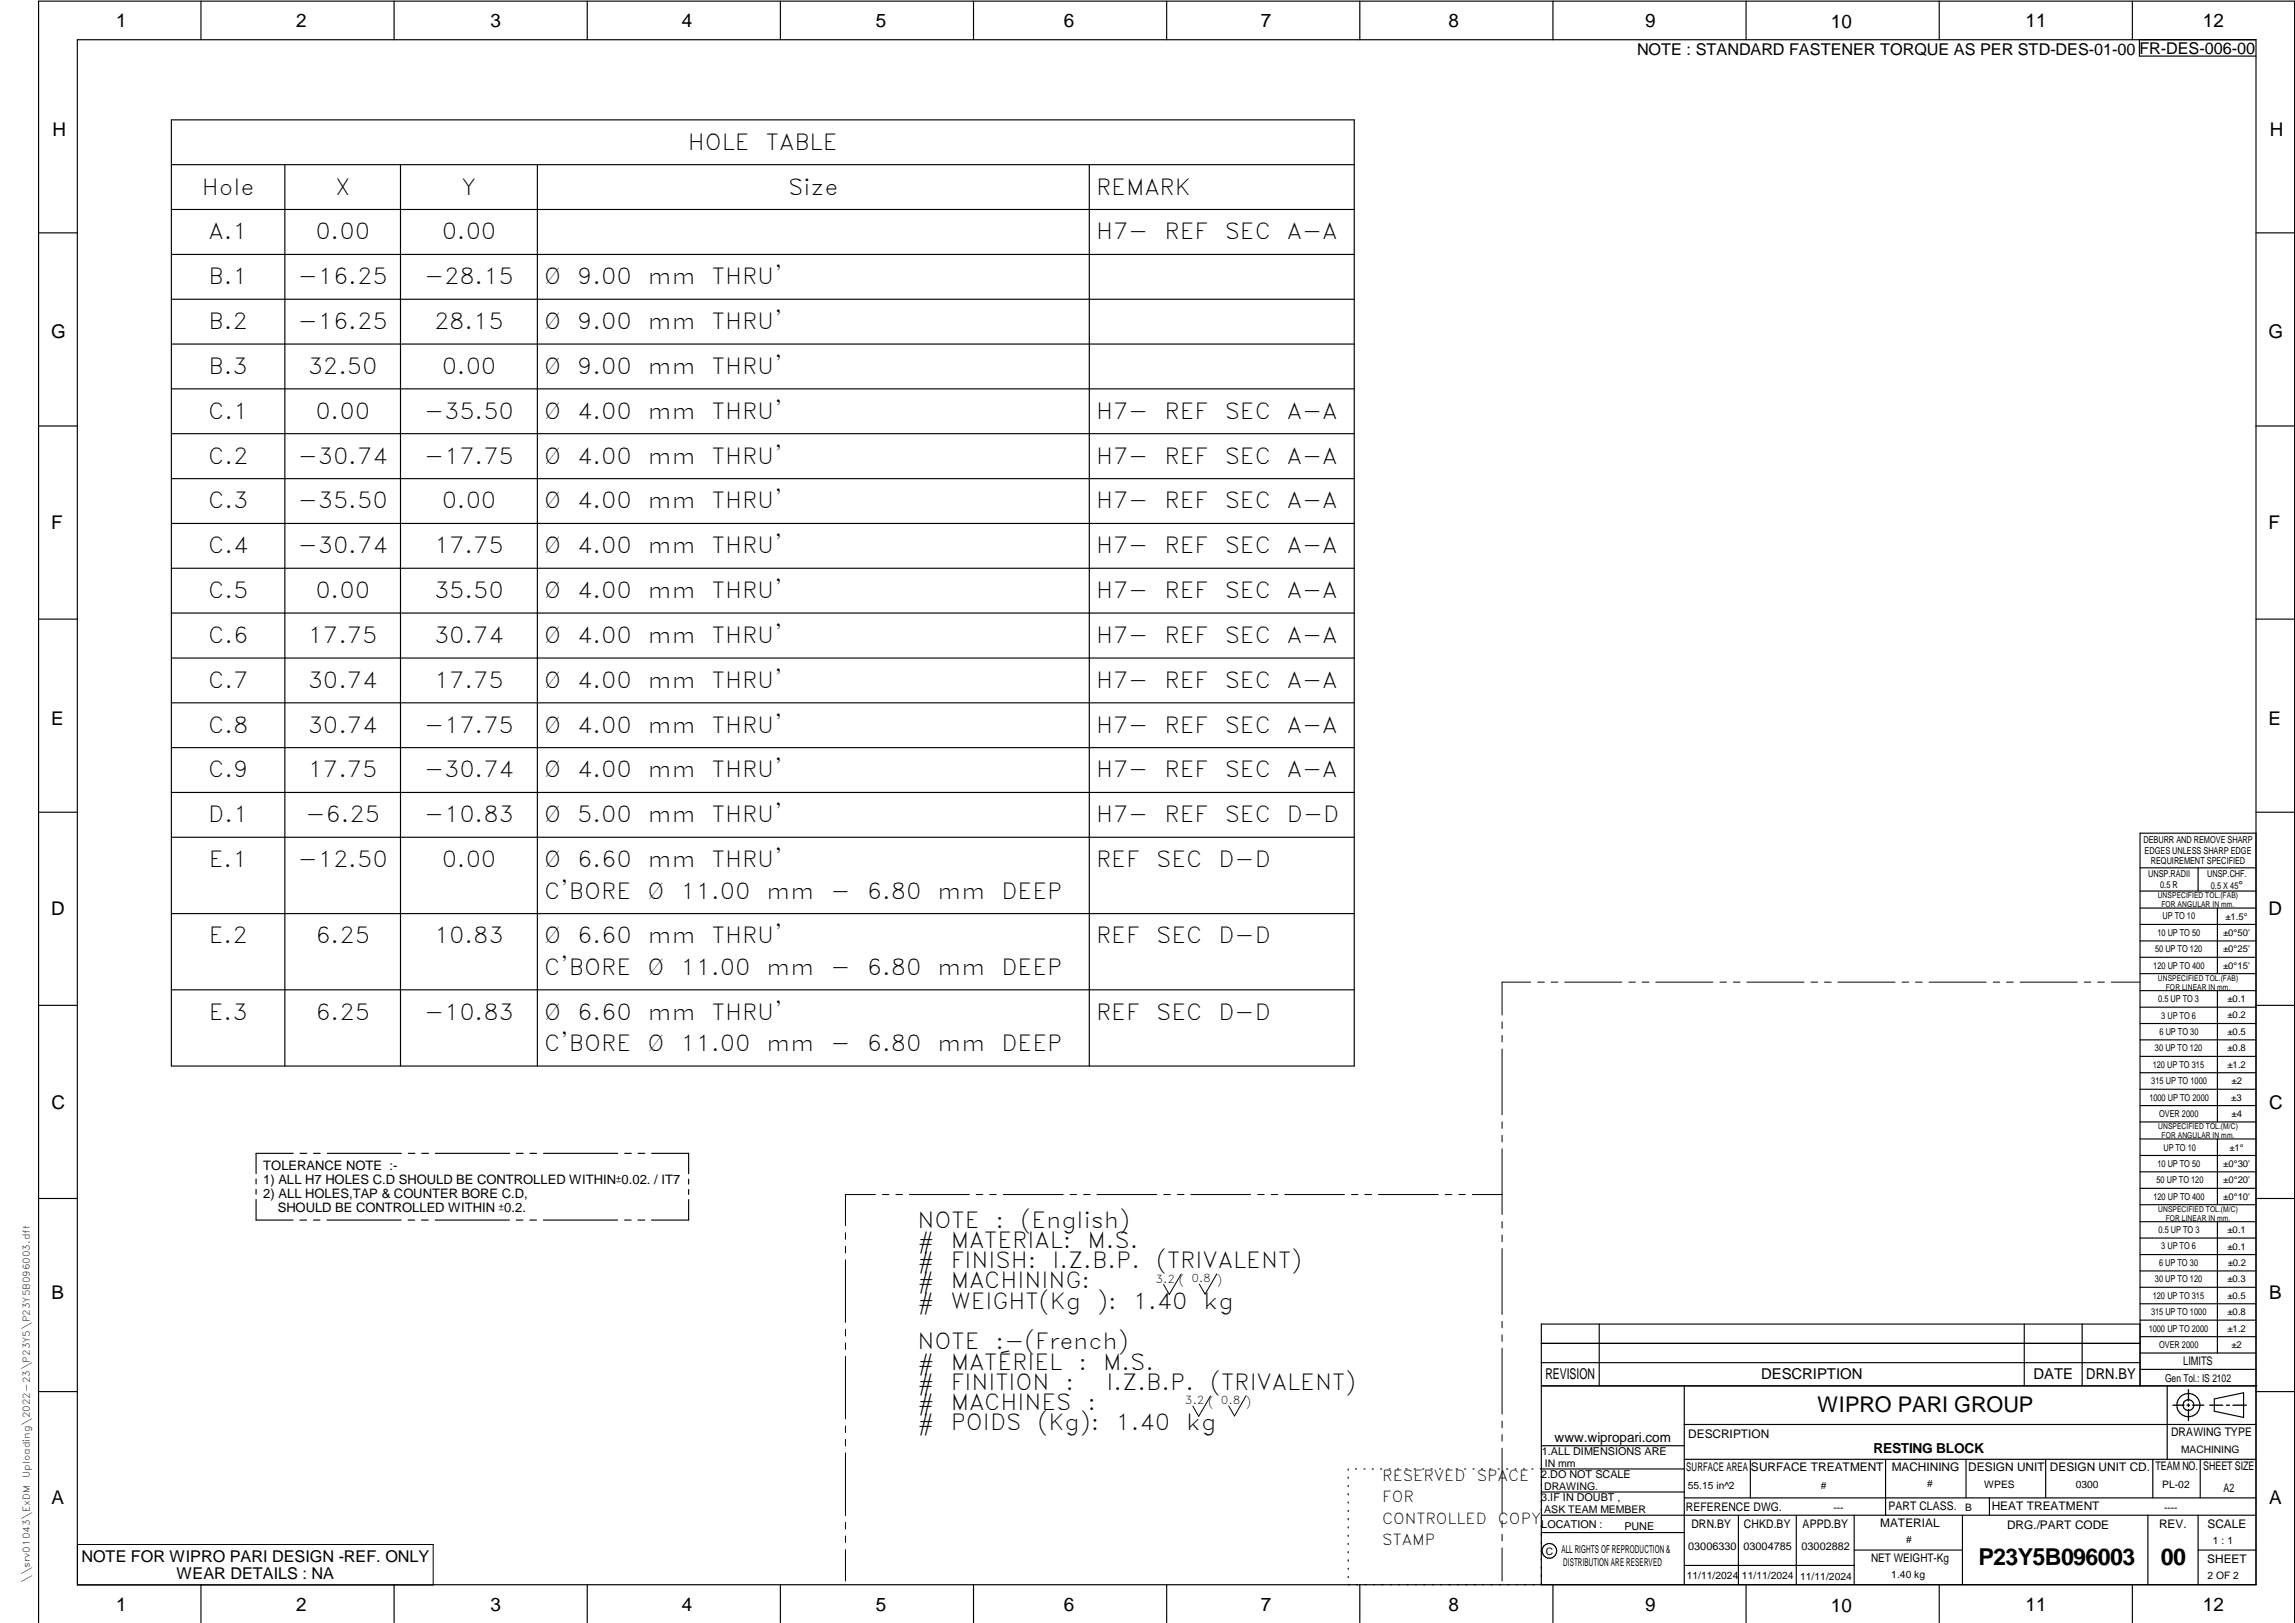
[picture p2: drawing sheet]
<svg xmlns="http://www.w3.org/2000/svg" width="594mm" height="420mm" viewBox="0 0 594 420" stroke-linecap="round" stroke-linejoin="round" font-family="sans-serif">
<defs><g id="words">
<g font-size="6">
<text x="512.1" y="405.2">P23Y5B096003</text>
<text x="559.4" y="405.2">00</text>
</g>
<g font-size="5.7">
<text x="178.1" y="38.7">HOLE</text>
<text x="198.3" y="38.7">TABLE</text>
<text x="52.2" y="50.4">Hole</text>
<text x="86.7" y="50.4">X</text>
<text x="119.5" y="50.4">Y</text>
<text x="204" y="50.4">Size</text>
<text x="283.7" y="50.4">REMARK</text>
<text x="54" y="62">A.1</text>
<text x="81.7" y="62">0.00</text>
<text x="114.3" y="62">0.00</text>
<text x="283.7" y="62">H7-</text>
<text x="301.4" y="62">REF</text>
<text x="317" y="62">SEC</text>
<text x="333.1" y="62">A-A</text>
<text x="54" y="73.6">B.1</text>
<text x="77.1" y="73.6">-16.25</text>
<text x="109.8" y="73.6">-28.15</text>
<text x="140.8" y="73.6">Ø</text>
<text x="149.4" y="73.6">9.00</text>
<text x="167.7" y="73.6">mm</text>
<text x="184.3" y="73.6">THRU'</text>
<text x="54" y="85.2">B.2</text>
<text x="77.1" y="85.2">-16.25</text>
<text x="112.3" y="85.2">28.15</text>
<text x="140.8" y="85.2">Ø</text>
<text x="149.4" y="85.2">9.00</text>
<text x="167.7" y="85.2">mm</text>
<text x="184.3" y="85.2">THRU'</text>
<text x="54" y="96.8">B.3</text>
<text x="79.7" y="96.8">32.50</text>
<text x="114.3" y="96.8">0.00</text>
<text x="140.8" y="96.8">Ø</text>
<text x="149.4" y="96.8">9.00</text>
<text x="167.7" y="96.8">mm</text>
<text x="184.3" y="96.8">THRU'</text>
<text x="53.9" y="108.4">C.1</text>
<text x="81.7" y="108.4">0.00</text>
<text x="109.8" y="108.4">-35.50</text>
<text x="140.8" y="108.4">Ø</text>
<text x="149.4" y="108.4">4.00</text>
<text x="167.7" y="108.4">mm</text>
<text x="184.3" y="108.4">THRU'</text>
<text x="283.7" y="108.4">H7-</text>
<text x="301.4" y="108.4">REF</text>
<text x="317" y="108.4">SEC</text>
<text x="333.1" y="108.4">A-A</text>
<text x="53.9" y="120">C.2</text>
<text x="77.1" y="120">-30.74</text>
<text x="109.8" y="120">-17.75</text>
<text x="140.8" y="120">Ø</text>
<text x="149.4" y="120">4.00</text>
<text x="167.7" y="120">mm</text>
<text x="184.3" y="120">THRU'</text>
<text x="283.7" y="120">H7-</text>
<text x="301.4" y="120">REF</text>
<text x="317" y="120">SEC</text>
<text x="333.1" y="120">A-A</text>
<text x="53.9" y="131.6">C.3</text>
<text x="77.1" y="131.6">-35.50</text>
<text x="114.3" y="131.6">0.00</text>
<text x="140.8" y="131.6">Ø</text>
<text x="149.4" y="131.6">4.00</text>
<text x="167.7" y="131.6">mm</text>
<text x="184.3" y="131.6">THRU'</text>
<text x="283.7" y="131.6">H7-</text>
<text x="301.4" y="131.6">REF</text>
<text x="317" y="131.6">SEC</text>
<text x="333.1" y="131.6">A-A</text>
<text x="53.9" y="143.2">C.4</text>
<text x="77.1" y="143.2">-30.74</text>
<text x="112.3" y="143.2">17.75</text>
<text x="140.8" y="143.2">Ø</text>
<text x="149.4" y="143.2">4.00</text>
<text x="167.7" y="143.2">mm</text>
<text x="184.3" y="143.2">THRU'</text>
<text x="283.7" y="143.2">H7-</text>
<text x="301.4" y="143.2">REF</text>
<text x="317" y="143.2">SEC</text>
<text x="333.1" y="143.2">A-A</text>
<text x="53.9" y="154.9">C.5</text>
<text x="81.7" y="154.9">0.00</text>
<text x="112.3" y="154.9">35.50</text>
<text x="140.8" y="154.9">Ø</text>
<text x="149.4" y="154.9">4.00</text>
<text x="167.7" y="154.9">mm</text>
<text x="184.3" y="154.9">THRU'</text>
<text x="283.7" y="154.9">H7-</text>
<text x="301.4" y="154.9">REF</text>
<text x="317" y="154.9">SEC</text>
<text x="333.1" y="154.9">A-A</text>
<text x="53.9" y="166.5">C.6</text>
<text x="79.7" y="166.5">17.75</text>
<text x="112.3" y="166.5">30.74</text>
<text x="140.8" y="166.5">Ø</text>
<text x="149.4" y="166.5">4.00</text>
<text x="167.7" y="166.5">mm</text>
<text x="184.3" y="166.5">THRU'</text>
<text x="283.7" y="166.5">H7-</text>
<text x="301.4" y="166.5">REF</text>
<text x="317" y="166.5">SEC</text>
<text x="333.1" y="166.5">A-A</text>
<text x="53.9" y="178.1">C.7</text>
<text x="79.7" y="178.1">30.74</text>
<text x="112.3" y="178.1">17.75</text>
<text x="140.8" y="178.1">Ø</text>
<text x="149.4" y="178.1">4.00</text>
<text x="167.7" y="178.1">mm</text>
<text x="184.3" y="178.1">THRU'</text>
<text x="283.7" y="178.1">H7-</text>
<text x="301.4" y="178.1">REF</text>
<text x="317" y="178.1">SEC</text>
<text x="333.1" y="178.1">A-A</text>
<text x="53.9" y="189.7">C.8</text>
<text x="79.7" y="189.7">30.74</text>
<text x="109.8" y="189.7">-17.75</text>
<text x="140.8" y="189.7">Ø</text>
<text x="149.4" y="189.7">4.00</text>
<text x="167.7" y="189.7">mm</text>
<text x="184.3" y="189.7">THRU'</text>
<text x="283.7" y="189.7">H7-</text>
<text x="301.4" y="189.7">REF</text>
<text x="317" y="189.7">SEC</text>
<text x="333.1" y="189.7">A-A</text>
<text x="53.9" y="201.3">C.9</text>
<text x="79.7" y="201.3">17.75</text>
<text x="109.8" y="201.3">-30.74</text>
<text x="140.8" y="201.3">Ø</text>
<text x="149.4" y="201.3">4.00</text>
<text x="167.7" y="201.3">mm</text>
<text x="184.3" y="201.3">THRU'</text>
<text x="283.7" y="201.3">H7-</text>
<text x="301.4" y="201.3">REF</text>
<text x="317" y="201.3">SEC</text>
<text x="333.1" y="201.3">A-A</text>
<text x="53.9" y="212.9">D.1</text>
<text x="79.1" y="212.9">-6.25</text>
<text x="109.8" y="212.9">-10.83</text>
<text x="140.8" y="212.9">Ø</text>
<text x="149.4" y="212.9">5.00</text>
<text x="167.7" y="212.9">mm</text>
<text x="184.3" y="212.9">THRU'</text>
<text x="283.7" y="212.9">H7-</text>
<text x="301.4" y="212.9">REF</text>
<text x="317" y="212.9">SEC</text>
<text x="333.1" y="212.9">D-D</text>
<text x="54.1" y="224.5">E.1</text>
<text x="77.1" y="224.5">-12.50</text>
<text x="114.3" y="224.5">0.00</text>
<text x="140.8" y="224.5">Ø</text>
<text x="149.4" y="224.5">6.60</text>
<text x="167.7" y="224.5">mm</text>
<text x="184.3" y="224.5">THRU'</text>
<text x="283.7" y="224.5">REF</text>
<text x="299.3" y="224.5">SEC</text>
<text x="315.4" y="224.5">D-D</text>
<text x="140.8" y="232.6">C'BORE</text>
<text x="167.6" y="232.6">Ø</text>
<text x="176.2" y="232.6">11.00</text>
<text x="198.4" y="232.6">mm</text>
<text x="215" y="232.6">-</text>
<text x="224.4" y="232.6">6.80</text>
<text x="242.7" y="232.6">mm</text>
<text x="259.3" y="232.6">DEEP</text>
<text x="54.1" y="244.2">E.2</text>
<text x="81.7" y="244.2">6.25</text>
<text x="112.3" y="244.2">10.83</text>
<text x="140.8" y="244.2">Ø</text>
<text x="149.4" y="244.2">6.60</text>
<text x="167.7" y="244.2">mm</text>
<text x="184.3" y="244.2">THRU'</text>
<text x="283.7" y="244.2">REF</text>
<text x="299.3" y="244.2">SEC</text>
<text x="315.4" y="244.2">D-D</text>
<text x="140.8" y="252.3">C'BORE</text>
<text x="167.6" y="252.3">Ø</text>
<text x="176.2" y="252.3">11.00</text>
<text x="198.4" y="252.3">mm</text>
<text x="215" y="252.3">-</text>
<text x="224.4" y="252.3">6.80</text>
<text x="242.7" y="252.3">mm</text>
<text x="259.3" y="252.3">DEEP</text>
<text x="54.1" y="263.9">E.3</text>
<text x="81.7" y="263.9">6.25</text>
<text x="109.8" y="263.9">-10.83</text>
<text x="140.8" y="263.9">Ø</text>
<text x="149.4" y="263.9">6.60</text>
<text x="167.7" y="263.9">mm</text>
<text x="184.3" y="263.9">THRU'</text>
<text x="283.7" y="263.9">REF</text>
<text x="299.3" y="263.9">SEC</text>
<text x="315.4" y="263.9">D-D</text>
<text x="140.8" y="272.1">C'BORE</text>
<text x="167.6" y="272.1">Ø</text>
<text x="176.2" y="272.1">11.00</text>
<text x="198.4" y="272.1">mm</text>
<text x="215" y="272.1">-</text>
<text x="224.4" y="272.1">6.80</text>
<text x="242.7" y="272.1">mm</text>
<text x="259.3" y="272.1">DEEP</text>
<text x="237.5" y="317.8">NOTE</text>
<text x="257.7" y="317.8">:</text>
<text x="264.1" y="317.8">(English)</text>
<text x="237.5" y="323">#</text>
<text x="246.1" y="323">MATERIAL:</text>
<text x="281.5" y="323">M.S.</text>
<text x="237.5" y="328.3">#</text>
<text x="246.1" y="328.3">FINISH:</text>
<text x="272.4" y="328.3">I.Z.B.P.</text>
<text x="299.3" y="328.3">(TRIVALENT)</text>
<text x="237.5" y="333.5">#</text>
<text x="246.1" y="333.5">MACHINING:</text>
<text x="237.5" y="338.8">#</text>
<text x="246.1" y="338.8">WEIGHT(Kg</text>
<text x="284" y="338.8">):</text>
<text x="293.3" y="338.8">1.40</text>
<text x="311.6" y="338.8">kg</text>
<text x="237.5" y="349.3">NOTE</text>
<text x="257.7" y="349.3">:-(French)</text>
<text x="237.5" y="354.5">#</text>
<text x="237.5" y="359.8">#</text>
<text x="246.1" y="359.8">FINITION</text>
<text x="246.1" y="354.5">MATÉRIEL</text>
<text x="275.8" y="359.8">:</text>
<text x="279.2" y="354.5">:</text>
<text x="285.6" y="354.5">M.S.</text>
<text x="286.4" y="359.8">I.Z.B.P.</text>
<text x="313.3" y="359.8">(TRIVALENT)</text>
<text x="237.5" y="365">#</text>
<text x="246.1" y="365">MACHINES</text>
<text x="281.5" y="365">:</text>
<text x="237.5" y="370.3">#</text>
<text x="246.1" y="370.3">POIDS</text>
<text x="268.5" y="370.3">(Kg):</text>
<text x="288.8" y="370.3">1.40</text>
<text x="307.1" y="370.3">kg</text>
</g>
<text font-size="5.6" x="470.5" y="365.5">WIPRO PARI GROUP</text>
<g font-size="4.9">
<text x="30" y="6.9">1</text>
<text x="76.7" y="6.9">2</text>
<text x="127" y="6.9">3</text>
<text x="176.5" y="6.9">4</text>
<text x="226.7" y="6.9">5</text>
<text x="275.4" y="6.9">6</text>
<text x="326.4" y="6.9">7</text>
<text x="375" y="6.9">8</text>
<text x="425.8" y="6.9">9</text>
<text x="473.9" y="7.3">10</text>
<text x="524.3" y="6.9">11</text>
<text x="570.2" y="6.9">12</text>
<text x="13.6" y="35.1">H</text>
<text x="587.6" y="35.1">H</text>
<text x="13.2" y="87.5">G</text>
<text x="587.2" y="87.5">G</text>
<text x="13.2" y="137">F</text>
<text x="587.2" y="137">F</text>
<text x="13.2" y="187.6">E</text>
<text x="587.2" y="187.6">E</text>
<text x="13.2" y="237">D</text>
<text x="587.2" y="237">D</text>
<text x="13.4" y="287.1">C</text>
<text x="587.4" y="287.1">C</text>
<text x="13.4" y="336.2">B</text>
<text x="587.4" y="336.2">B</text>
<text x="13.4" y="389.3">A</text>
<text x="587.4" y="389.3">A</text>
<text x="30" y="416.9">1</text>
<text x="76.7" y="416.9">2</text>
<text x="127" y="416.9">3</text>
<text x="176.5" y="416.9">4</text>
<text x="226.7" y="416.9">5</text>
<text x="275.4" y="416.9">6</text>
<text x="326.4" y="416.9">7</text>
<text x="375" y="416.9">8</text>
<text x="425.8" y="416.9">9</text>
<text x="473.9" y="417.3">10</text>
<text x="524.3" y="416.9">11</text>
<text x="570.2" y="416.9">12</text>
</g>
<g font-size="4.2">
<text x="423.7" y="14.3">NOTE : STANDARD FASTENER TORQUE AS PER STD-DES-01-00</text>
<text x="553.8" y="14">FR-DES-006-00</text>
<text x="21.1" y="404.3">NOTE FOR WIPRO PARI DESIGN -REF. ONLY</text>
<text x="45.7" y="408.8">WEAR DETAILS : NA</text>
</g>
<g font-size="3.9">
<text x="400" y="357.1">REVISION</text>
<text x="455.9" y="357.1">DESCRIPTION</text>
<text x="526.4" y="357.1">DATE</text>
<text x="540" y="357.1">DRN.BY</text>
<text x="357.8" y="383.3">RESERVED</text>
<text x="382.3" y="383.3">SPACE</text>
<text x="357.8" y="388.9">FOR</text>
<text x="357.8" y="394.5">CONTROLLED</text>
<text x="387.8" y="394.5">COPY</text>
<text x="357.8" y="400">STAMP</text>
</g>
<text font-size="3.6" x="485" y="376.1">RESTING BLOCK</text>
<text font-size="3.5" x="402.4" y="373.3">www.wipropari.com</text>
<g font-size="3.4">
<text x="68.2" y="302.9">TOLERANCE NOTE :-</text>
<text x="68.1" y="310.1">2) ALL HOLES,TAP &amp; COUNTER BORE C.D,</text>
<text x="68.2" y="306.5">1) ALL H7 HOLES C.D SHOULD BE CONTROLLED WITHINu0.02. / IT7</text>
<text x="71.9" y="313.7">SHOULD BE CONTROLLED WITHIN u0.2.</text>
</g>
<g font-size="3.1">
<text x="565.1" y="353.5">LIMITS</text>
<text x="562" y="371.7">DRAWING TYPE</text>
<text x="437" y="372.3">DESCRIPTION</text>
<text x="436.5" y="380.8">SURFACE AREA</text>
<text x="453.3" y="380.8">SURFACE TREATMENT</text>
<text x="489.7" y="380.8">MACHINING</text>
<text x="509.5" y="380.8">DESIGN UNIT</text>
<text x="530.6" y="380.8">DESIGN UNIT CD.</text>
<text x="558" y="380.6">TEAM NO.</text>
<text x="570.3" y="380.7">SHEET SIZE</text>
<text x="575.6" y="386.1">A2</text>
<text x="436.4" y="391.1">REFERENCE DWG.</text>
<text x="437.8" y="395.5">DRN.BY</text>
<text x="451.4" y="395.4">CHKD.BY</text>
<text x="466.6" y="395.5">APPD.BY</text>
<text x="486.7" y="395.4">MATERIAL</text>
<text x="488.9" y="390.9">PART CLASS.</text>
<text x="515.6" y="390.9">HEAT TREATMENT</text>
<text x="519.6" y="395.9">DRG./PART CODE</text>
<text x="558.9" y="395.5">REV.</text>
<text x="571.4" y="395.6">SCALE</text>
<text x="484.3" y="404.2">NET WEIGHT-Kg</text>
<text x="571.4" y="404.7">SHEET</text>
</g>
<text font-size="3" x="579.5" y="230.1">°</text>
<g font-size="2.8">
<text x="299.1" y="332.1">3.2 ( 0.8 )</text>
<text x="560.4" y="357.7">Gen Tol.: IS 2102</text>
<text x="306.7" y="363.6">3.2 ( 0.8 )</text>
<text x="399.1" y="376.6">1.ALL DIMENSIONS ARE</text>
<text x="399" y="382.7">2.DO NOT SCALE</text>
<text x="399" y="388.7">3.IF IN DOUBT ,</text>
<text x="399" y="395.4">LOCATION :</text>
<text x="420.5" y="396">PUNE</text>
<text x="404.2" y="402">ALL RIGHTS OF REPRODUCTION &amp;</text>
<text x="437" y="401.2">03006330</text>
<text x="451.3" y="401.2">03004785</text>
<text x="466.3" y="401.2">03002882</text>
<text x="404.7" y="405.4">DISTRIBUTION ARE RESERVED</text>
</g>
<g font-size="2.7">
<text x="564.6" y="376.2">MACHINING</text>
<text x="399.9" y="379.7">IN mm</text>
<text x="399.7" y="385.7">DRAWING.</text>
<text x="436.9" y="385.4">55.15 in^2</text>
<text x="471.4" y="385.5">#</text>
<text x="498.9" y="385">#</text>
<text x="513.6" y="385.3">WPES</text>
<text x="537.3" y="385.1">0300</text>
<text x="559.7" y="385.1">PL-02</text>
<text x="399.7" y="391.8">ASK TEAM MEMBER</text>
<text x="474.6" y="391.2">---</text>
<text x="508.7" y="391.2">B</text>
<text x="560.2" y="391.1">----</text>
<text x="493.4" y="399.5">#</text>
<text x="572.8" y="399.7">1 : 1</text>
<text x="400.1" y="402.5">C</text>
<text x="436.6" y="408.7">11/11/2024</text>
<text x="450.9" y="408.8">11/11/2024</text>
<text x="466" y="408.9">11/11/2024</text>
<text x="489.6" y="408.5">1.40 kg</text>
<text x="571.4" y="408.7">2 OF 2</text>
</g>
<g font-size="2.5">
<text x="554.9" y="218.3">DEBURR AND REMOVE SHARP</text>
<text x="555.2" y="221">EDGES UNLESS SHARP EDGE</text>
<text x="556.1" y="227.1">UNSP.RADII</text>
<text x="556.8" y="223.8">REQUIREMENT SPECIFIED</text>
<text x="571.4" y="226.9">UNSP.CHF.</text>
<text x="559.2" y="229.9">0.5 R</text>
<text x="572.3" y="230.1">0.5 X 45</text>
<text x="559.8" y="238">UP TO 10</text>
<text x="576.1" y="238.1">±1.5°</text>
<text x="558.5" y="242.2">10 UP TO 50</text>
<text x="575.5" y="242.3">±0°50'</text>
<text x="557.4" y="250.7">120 UP TO 400</text>
<text x="557.9" y="246.5">50 UP TO 120</text>
<text x="575.5" y="250.7">±0°15'</text>
<text x="575.5" y="246.5">±0°25'</text>
<text x="558.7" y="259.4">0.5 UP TO 3</text>
<text x="559.5" y="263.7">3 UP TO 6</text>
<text x="576.6" y="263.6">±0.2</text>
<text x="576.6" y="259.4">±0.1</text>
<text x="559" y="267.9">6 UP TO 30</text>
<text x="576.6" y="267.9">±0.5</text>
<text x="557.8" y="272.2">30 UP TO 120</text>
<text x="576.6" y="272.2">±0.8</text>
<text x="556.9" y="280.7">315 UP TO 1000</text>
<text x="557.3" y="276.4">120 UP TO 315</text>
<text x="576.6" y="276.4">±1.2</text>
<text x="577.7" y="280.7">±2</text>
<text x="556.4" y="284.9">1000 UP TO 2000</text>
<text x="577.6" y="284.9">±3</text>
<text x="558.9" y="289.2">OVER 2000</text>
<text x="577.7" y="289.3">±4</text>
<text x="560" y="297.9">UP TO 10</text>
<text x="577.1" y="297.9">±1°</text>
<text x="558.5" y="302.1">10 UP TO 50</text>
<text x="575.5" y="302.1">±0°30'</text>
<text x="557.4" y="310.6">120 UP TO 400</text>
<text x="558.2" y="306.3">50 UP TO 120</text>
<text x="575.5" y="310.6">±0°10'</text>
<text x="575.5" y="306.4">±0°20'</text>
<text x="558.8" y="319.2">0.5 UP TO 3</text>
<text x="559.4" y="323.4">3 UP TO 6</text>
<text x="576.6" y="319.2">±0.1</text>
<text x="576.6" y="323.5">±0.1</text>
<text x="558.9" y="327.7">6 UP TO 30</text>
<text x="576.7" y="327.7">±0.2</text>
<text x="557.8" y="332">30 UP TO 120</text>
<text x="576.6" y="332">±0.3</text>
<text x="556.8" y="340.5">315 UP TO 1000</text>
<text x="557.3" y="336.3">120 UP TO 315</text>
<text x="576.6" y="336.3">±0.5</text>
<text x="576.6" y="340.5">±0.8</text>
<text x="556.2" y="344.7">1000 UP TO 2000</text>
<text x="576.6" y="344.7">±1.2</text>
<text x="558.9" y="349">OVER 2000</text>
<text x="577.6" y="349">±2</text>
</g>
<g font-size="2.4">
<text x="7.7" y="382.7" transform="rotate(-90 7.7 382.7)">Uploading\2022-23\P23Y5\P23Y5B096003.dft</text>
<text x="7.7" y="409.8" transform="rotate(-90 7.7 409.8)">\\srv01043\ExDM</text>
</g>
<g font-size="2.1">
<text x="558.5" y="232.4">UNSPECIFIED TOL.(FAB)</text>
<text x="559.5" y="234.7">FOR ANGULAR IN mm.</text>
<text x="558.6" y="253.9">UNSPECIFIED TOL.(FAB)</text>
<text x="560.7" y="256.3">FOR LINEAR IN mm.</text>
<text x="558.7" y="292.3">UNSPECIFIED TOL.(M/C)</text>
<text x="559.6" y="294.7">FOR ANGULAR IN mm.</text>
<text x="558.7" y="313.7">UNSPECIFIED TOL.(M/C)</text>
<text x="560.6" y="316.1">FOR LINEAR IN mm.</text>
</g>
</g></defs>
<g fill="none" stroke="#000" stroke-width=".3">
<path d="M20 10.3h564v400h-564zM52 .3v10M102 .3v10M152 .3v10M202 .3v10M252 .3v10M302 .3v10M352 .3v10M402 .3v10M452 .3v10M502 .3v10M552 .3v10"/>
<path d="M553.8 10.3v4.2h30.2M44.4 31h306.2v245h-306.2zM44.4 42.6h306.2M44.4 54.2h306.2M73.7 42.6v233.4M103.7 42.6v233.4M139.1 42.6v233.4M282 42.6v233.4M10 60.3h10M44.4 65.9h306.2M44.4 77.5h306.2M584 60.3h10"/>
<path d="M44.4 89.1h306.2M10 110.3h10M44.4 112.3h306.2M44.4 100.7h306.2M584 110.3h10M44.4 123.9h306.2M44.4 135.5h306.2M44.4 147.1h306.2M44.4 158.7h306.2M10 160.3h10M44.4 170.3h306.2M584 160.3h10"/>
<path d="M44.4 181.9h306.2M44.4 193.5h306.2M10 210.3h10M44.4 205.1h306.2M44.4 216.7h306.2M584 215.7h-30v143.1M584 210.3h10M44.4 236.5h306.2M554 224.7h30M554 230.7h30M554 235.1h30M554 239.3h30"/>
<path d="M569 224.7v6M574 235.1v17M44.4 256.2h306.2M554 243.6h30M554 247.8h30M554 252.1h30M554 256.5h30M574 256.5v33.9M10 260.3h10M554 260.7h30M554 265h30M554 269.2h30"/>
<path d="M554 273.5h30M554 277.7h30M584 260.3h10M75.9 298.6h-9.6v5.2M77.7 298.6h1.7M81.2 298.6h1.7M84.7 298.6h19.2M105.7 298.6h1.7M109.2 298.6h1.7M112.7 298.6h19.2M133.7 298.6h1.7M137.2 298.6h1.7"/>
<path d="M140.7 298.6h19.2M161.7 298.6h1.7M165.2 298.6h1.7M168.7 298.6h9.6v5.3M554 282h30M554 286.2h30M554 290.4h30M554 294.9h30M554 299.1h30M574 294.9v17M10 310.3h10M66.3 305.2v1.3"/>
<path d="M66.3 307.9v1.3M66.3 310.5v5.3h9.6M77.6 315.8h1.8M81.1 315.8h1.7M84.7 315.8h19.1M105.7 315.8h1.7M109.1 315.8h1.8M112.6 315.8h19.3M133.6 315.8h1.8M137.2 315.8h1.6M140.7 315.8h19.1M161.7 315.8h1.7"/>
<path d="M165.1 315.8h1.8M178.3 310.6v5.2h-9.7M178.3 305.3v1.2M178.3 307.9v1.3M554 303.4h30M554 307.6h30M554 311.9h30M554 316.3h30M574 316.3v34M584 310.3h10M554 320.5h30M554 324.8h30"/>
<path d="M554 329h30M554 333.2h30M554 337.5h30M399 358.8h185.2M399 352.8h155M399 347.8h155M414 342.8v16M436 358.8v51.5M524 342.8v16M539 342.8v16M554 341.8h30M554 346h30"/>
<path d="M554 350.3h30M554 354.5h30M554 342.8h-155v67.5M561 358.8v19M10 360.3h10M399 374.3h37M436 377.8h148M453.1 377.8v10M488.1 377.8v14.5M508.9 377.8v10M529.5 377.8v10M557.3 377.8v10"/>
<path d="M569.5 377.8v10M573.2 362.2l7.6-1.6v6.3l-7.6-1.6zM584 368.8h-148M584 360.3h10M349 380.3v.3M349 382.4v.3M349 384.6v.3M349 386.7v.3M349 388.8v.3M349 391v.3M349 393.1v.3M349 395.3v.3"/>
<path d="M349 397.4v.3M349 399.5v.3M350.9 380.3h.2M353.1 380.3h.2M355.2 380.3h.3M357.4 380.3h.3M359.6 380.3h.3M361.7 380.3h.3M363.9 380.3h.3M366.1 380.3h.3M368.3 380.3h.2M370.4 380.3h.3"/>
<path d="M372.6 380.3h.3M374.8 380.3h.3M376.9 380.3h.4M379.1 380.3h.3M381.3 380.3h.3M383.4 380.3h.4M385.6 380.3h.3M387.8 380.3h.3M390 380.3h.3M392.2 380.3h.3M394.3 380.3h.3M396.5 380.3h.3"/>
<path d="M398.7 380.3h37.3M399 396.7h37M399 392.3h185M399 386.2h37M436 387.8h148M450 392.3v18M465 392.3v18M480 392.3v18M508 392.3v18M515 387.8v4.5M556 392.3v18M569 392.3v18"/>
<path d="M52 410.3v9.7M102 410.3v9.7M152 410.3v9.7M202 410.3v9.7M252 410.3v9.7M302 410.3v9.7M349 401.7v.3M349 403.8v.4M349 406v.3M349 408.1v.3M352 410.3v9.7M402 410.3v9.7"/>
<path d="M436 405.3h44M452 410.3v9.7M480 401.3h28M502 410.3v9.7M552 410.3v9.7M569 401.3h15M10 420v-419.7h584v419.7"/>
<circle cx="566.5" cy="363.7" r="1.39"/>
<circle cx="566.5" cy="363.8" r="3"/>
<circle cx="401.1" cy="401.5" r="1.9"/>
</g>
<g fill="none" stroke="#000" stroke-width=".26">
<path d="M396.2 254.3h-7.4v8.5M398.1 254.3h1.6M401.5 254.3h1.8M405 254.3h14.8M421.6 254.3h1.7M425.1 254.3h1.7M428.6 254.3h14.8M445.2 254.3h1.7M448.7 254.3h1.7M452.2 254.3h14.8M468.8 254.3h1.7M472.3 254.3h1.7"/>
<path d="M475.8 254.3h14.8M492.4 254.3h1.7M495.8 254.3h1.8M499.4 254.3h14.7M516 254.3h1.6M519.4 254.3h1.8M522.9 254.3h14.8M539.5 254.3h1.7M543 254.3h1.7M546.5 254.3h7.4M388.8 264.5v1.8M388.8 268.1v1.6"/>
<path d="M388.8 271.6v17M388.8 290.4v1.7M388.8 293.9v1.7M388.8 297.4v17M218.9 319.2v1.6M226.6 309.2h-7.7v8.1M228.4 309.2h1.7M231.9 309.2h1.7M235.4 309.2h15.5M252.7 309.2h1.7M256.2 309.2h1.7M259.7 309.2h15.5"/>
<path d="M277 309.2h1.7M280.5 309.2h1.7M284 309.2h15.5M301.2 309.2h1.8M304.8 309.2h1.7M308.3 309.2h15.5M325.5 309.2h1.7M329.1 309.2h1.6M332.6 309.2h15.4M349.8 309.2h1.7M353.3 309.2h1.7M356.8 309.2h15.5"/>
<path d="M374.1 309.2h1.7M377.6 309.2h1.7M381.1 309.2h7.7M388.8 316.2v1.7M388.8 319.7v1.7M218.9 322.6v1.8M218.9 326.1v16.2M305.7 329.9l-3 5.2-1.5-2.6M315 329.8l-3.1 5.2-1.5-2.6M388.8 323.2v17.1M218.9 344.1v1.8M218.9 347.6v1.7"/>
<path d="M218.9 351.2v16.1M388.8 342.1v1.6M388.8 345.6v1.7M388.8 349v17.1M218.9 369.1v1.7M218.9 372.6v1.8M218.9 376.1v16.2M313.3 361.4l-3 5.2-1.5-2.6M322.6 361.3l-3 5.3-1.6-2.7M388.8 367.9v1.7M388.8 371.4v1.7M388.8 374.9v17"/>
<path d="M20.1 399.8h92v10.5h-92zM218.9 394.1v1.8M218.9 397.6v1.7M388.8 393.7v1.7M388.8 397.2v1.7M218.9 401.2v8.1M388.8 400.7v8.6"/>
</g>
<path d="M566.5 359.7v3M562.5 363.8h2.9M566.1 363.8h.7M566.5 363.4v.7M566.5 364.9v2.8M567.6 363.8h2.9M572 363.8h3.4M576.3 363.8h.8M578 363.8h3.5" fill="none" stroke="#000" stroke-width=".34"/>
<use href="#words"/>
</svg>
